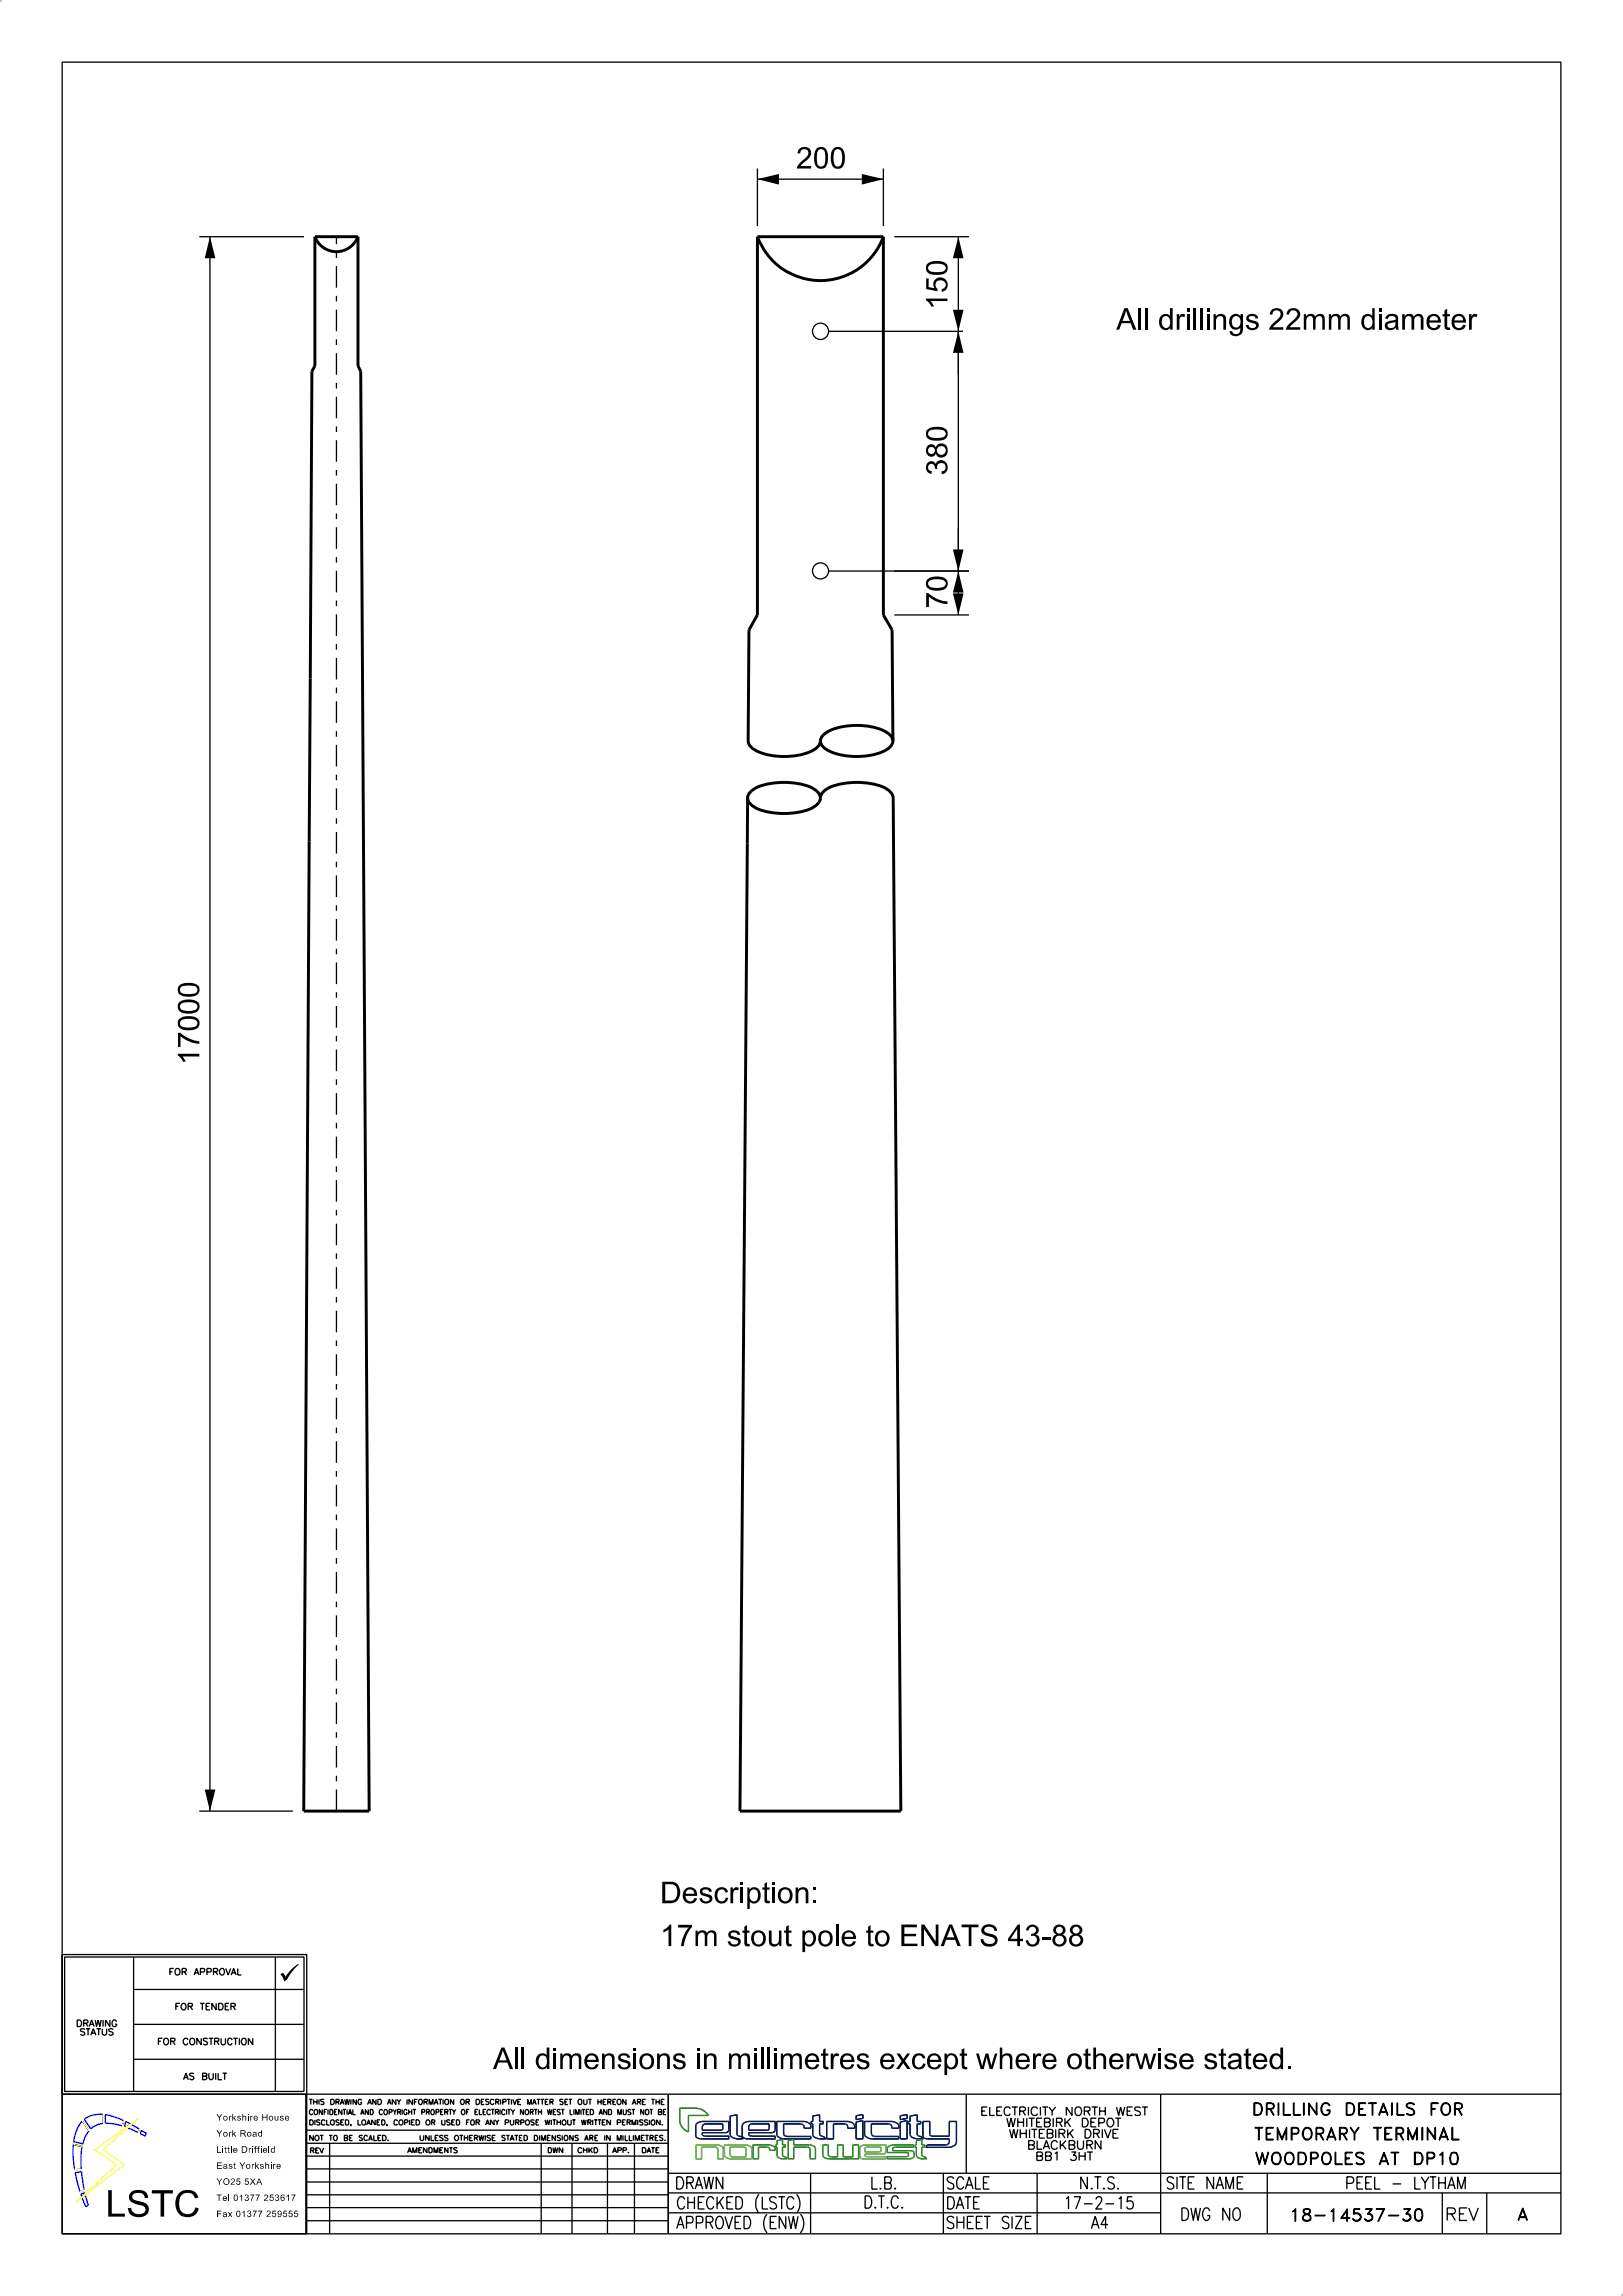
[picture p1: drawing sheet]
<svg xmlns="http://www.w3.org/2000/svg" width="210mm" height="297mm" viewBox="0 0 210 297" stroke-linecap="round" stroke-linejoin="round" font-family="sans-serif">
<defs><g id="words">
<text font-size="3.4" x="13.7" y="286.7">LSTC</text>
<g font-size="2.8">
<text x="103" y="21.8">200</text>
<text x="122.6" y="40.1" transform="rotate(-90 122.6 40.1)">150</text>
<text x="144.4" y="42.7">All drillings 22mm diameter</text>
<text x="122.6" y="61.5" transform="rotate(-90 122.6 61.5)">380</text>
<text x="122.6" y="78.7" transform="rotate(-90 122.6 78.7)">70</text>
<text x="25.8" y="137.8" transform="rotate(-90 25.8 137.8)">17000</text>
<text x="85.4" y="246.2">Description:</text>
<text x="85.4" y="251.8">17m stout pole to ENATS 43-88</text>
<text x="63.8" y="267.7">All dimensions in millimetres except where otherwise stated.</text>
</g>
<g font-size="1.6">
<text x="162" y="273.6">DRILLING DETAILS FOR</text>
<text x="162.2" y="276.8">TEMPORARY TERMINAL</text>
<text x="162.3" y="280">WOODPOLES AT DP10</text>
<text x="87.3" y="283.2">DRAWN</text>
<text x="87.5" y="285.7">CHECKED (LSTC)</text>
<text x="111.7" y="285.7">D.T.C.</text>
<text x="112.6" y="283.2">L.B.</text>
<text x="122.4" y="285.7">DATE</text>
<text x="122.4" y="283.2">SCALE</text>
<text x="137.6" y="285.7">17-2-15</text>
<text x="139.6" y="283.2">N.T.S.</text>
<text x="150.8" y="283.2">SITE NAME</text>
<text x="152.7" y="287.2">DWG NO</text>
<text x="166.8" y="287.3">18-14537-30</text>
<text x="174" y="283.2">PEEL - LYTHAM</text>
<text x="186.9" y="287.2">REV</text>
<text x="196.3" y="287.2">A</text>
<text x="87.5" y="288.3">APPROVED (ENW)</text>
<text x="122.4" y="288.3">SHEET SIZE</text>
<text x="141.2" y="288.3">A4</text>
</g>
<g font-size="1.1">
<text x="126.8" y="273.7">ELECTRICITY NORTH WEST</text>
<text x="130.2" y="275.1">WHITEBIRK DEPOT</text>
<text x="130.5" y="276.6">WHITEBIRK DRIVE</text>
<text x="132.9" y="278">BLACKBURN</text>
<text x="133.9" y="279.5">BB1 3HT</text>
</g>
<g font-size=".8">
<text x="21.8" y="255.5">FOR APPROVAL</text>
<text x="9.8" y="262.1">DRAWING</text>
<text x="10.3" y="263.3">STATUS</text>
<text x="22.6" y="260">FOR TENDER</text>
<text x="20.3" y="264.5">FOR CONSTRUCTION</text>
<text x="23.7" y="269">AS BUILT</text>
<text x="28" y="274.3">Yorkshire House</text>
<text x="28" y="280.5">East Yorkshire</text>
<text x="28" y="278.5">Little Driffield</text>
<text x="28" y="276.4">York Road</text>
<text x="28" y="286.8">Fax 01377 259555</text>
<text x="28" y="284.7">Tel 01377 253617</text>
<text x="28" y="282.6">YO25 5XA</text>
</g>
<g font-size=".7">
<text x="40" y="272.2">THIS DRAWING AND ANY INFORMATION OR DESCRIPTIVE MATTER SET OUT HEREON ARE THE</text>
<text x="40" y="273.6">CONFIDENTIAL AND COPYRIGHT PROPERTY OF ELECTRICITY NORTH WEST LIMITED AND MUST NOT BE</text>
<text x="40" y="274.9">DISCLOSED, LOANED, COPIED OR USED FOR ANY PURPOSE WITHOUT WRITTEN PERMISSION.</text>
<text x="40" y="276.9">NOT TO BE SCALED.</text>
<text x="40.1" y="278.5">REV</text>
<text x="52.7" y="278.5">AMENDMENTS</text>
<text x="54.2" y="276.9">UNLESS OTHERWISE STATED DIMENSIONS ARE IN MILLIMETRES.</text>
<text x="74.7" y="278.5">CHKD</text>
<text x="79.2" y="278.5">APP.</text>
<text x="83" y="278.5">DATE</text>
</g>
</g></defs>
<path d="M40.7 30.6a2.97 2.97 0 0 0 2.8 2 2.97 2.97 0 0 0 2.8-2M40.7 30.6v16.7l-.3 .7-1.1 186.3h8.5l-1.1-186.3-.4-.7v-16.7M40.7 30.6h5.6M98 30.6a8.7 8.7 0 0 0 8.2 5.7 8.7 8.7 0 0 0 8.1-5.7M98 30.6v48.9l-1.1 2-.1 14.3a1.71 1.71 0 0 0 1.4 1.5 9.2 9.2 0 0 0 7.1-.3 1.49 1.49 0 0 0 .9-1.2M98 30.6h16.3M114.3 30.6v48.9l1.1 2 .1 14.3M106.7 94.9a8.1 8.1 0 0 1 5.9-.9l.6 .1a3.3 3.3 0 0 1 2.3 1.4 1.23 1.23 0 0 1-.9 1.5 9.1 9.1 0 0 1-7.6 0 1.34 1.34 0 0 1-.8-1.5zM96.7 103.2l-1 131.1h20.9l-1-131.1a2.21 2.21 0 0 0-1.9-1.6 9.7 9.7 0 0 0-6.7 .4 1.54 1.54 0 0 0-.8 1.2M97.2 102.3a7.4 7.4 0 0 1 4.9-1.1 5.5 5.5 0 0 1 3.8 1.4 1.04 1.04 0 0 1-.3 1.5 7.4 7.4 0 0 1-4.8 1.1 5.5 5.5 0 0 1-3.8-1.4 1.04 1.04 0 0 1 .2-1.5z" fill="none" stroke="#000" stroke-width=".38"/>
<g fill="none" stroke="#000" stroke-width=".17">
<path d="M8 8h194v281h-194zM98 23.2h16.3M98 21.8v7.4M114.3 21.8v7.4M115.7 30.6h9.7M124 30.6v48.9M107.2 42.9h17.4M107.2 73.9h18.2M115.7 79.5h9.7"/>
<circle cx="106.2" cy="42.9" r="1.05"/>
<circle cx="106.2" cy="73.9" r="1.04"/>
</g>
<path d="M98 23.2l2.8-.7v1.4zM111.5 22.5l2.8 .7-2.8 .7zM124 30.6l.7 2.8h-1.4zM124 42.9l.7 2.7h-1.4zM123.3 40.1h1.4l-.7 2.8zM124 73.9l.7 2.8h-1.4zM123.3 71.1h1.4l-.7 2.8zM123.3 76.8h1.4l-.7 2.7z" fill="#000"/>
<path d="M43.5 234.3v-203.7" fill="none" stroke="#000" stroke-width=".17" stroke-dasharray="2.8 1.1 .7 1.1" stroke-linecap="butt"/>
<g fill="#c0c0c0">
<path d="M0 0h.3l-.1 .2-.2 .1z" fill-rule="evenodd"/>
<path d="M209.8 296.8l.2-.1v.3h-.3z" fill-rule="evenodd"/>
</g>
<g fill="none" stroke="#000" stroke-width=".17">
<path d="M8 270.9h31.7v18.1h-31.7zM9.5 277.4l1.1 .3M9.5 277.4h.1M125 270.9v10.2M150.2 270.9v18.1M202 270.9h-115.5v18.1M86.5 281.1h115.5M86.5 286.2h63.7M86.5 283.7h115.5M104.9 281.1v7.9M122.1 281.1v7.9M134.2 281.1v7.9"/>
<path d="M164 281.1v7.9M186.6 283.7v5.3M192.4 283.7v5.3"/>
</g>
<g fill="none" stroke="#00235d" stroke-width=".17">
<path d="M90.2 274.6l.6-.2h3.5v1.1l-.2 .3-3.2 .1v.3l.3 .1h3.1v.4h-3.7l-.4-.2-.2-.1v-1.5zM91 274.9l.3-.2h2.2v.6l-.2 .3h-2.4zM91 276.3h.1M94.5 273.7l.8-.1 .1 2.4v.2l.5 .2 .2 .2h-.9a.85 .85 0 0 1-.7-.5zM96.2 274.6l.6-.2h3.5v1.1l-.2 .3-3.2 .1v.3l.3 .1h3.1v.4h-3.6l-.5-.2-.2-.2v-1.3zM97 274.9l.3-.2h2.2v.6l-.2 .3h-2.4zM97 276.3h.1M97.3 276.3h-.1M100.5 274.4h3.6l.4 .1 .4 .4v.4h-.8l-.1-.3-.4-.3h-2.2l.1 1.5 .3 .2h3.1v.2l-3.5 .1a1.15 1.15 0 0 1-.9-.5zM103.7 274.8h.1M104 274.9v.1M105.2 273.7l.8-.1v.8h.5v.3h-.5v1.3l.1 .2 .4 .2 .3 .2v.1a2.06 2.06 0 0 1-1.5-.3l-.1-.2v-1.5h-.2v-.3h.2z"/>
<path d="M107 274.4h2.8a.7 .7 0 0 1 .8 .9h-.9v-.3l-.4-.3h-1.5v2h-.8v-.1zM110.8 274.5l.8-.2 .1 .1-.1 2.3-.8-.1zM110.8 273.7l.8-.1v.4l-.8 .2zM111.9 274.4l3.7 .1a.66 .66 0 0 1 .7 .8h-.9v-.3l-.4-.3h-2.3v1.3a.36 .36 0 0 0 .4 .4h3.1l.1 .2-3.6 .1a1.15 1.15 0 0 1-.8-.5zM115.1 274.8h.1M115.3 274.9l.1 .1M116.5 274.5l.8-.2 .1 .1-.1 2.3-.8-.1zM116.5 273.7l.8-.2 .1 .1v.4l-.9 .2zM117.8 273.8l.9-.2v.8l.4 .1v.2h-.4v1.5l.5 .2 .2 .2-.8 .1-.3-.1a.55 .55 0 0 1-.5-.5v-1.4h-.3v-.2l.3-.1zM119.4 274.4h.9v1.7l.1 .2h.2h2.2v-1.8l.9-.1 .1 2.8a1.22 1.22 0 0 1-.9 .6h-3.1l.3-.3h2.4l.3-.4v-.4h-2.9l-.4-.2-.1-.1z"/>
</g>
<g fill="none" stroke="#00194b" stroke-width=".17">
<path d="M90.1 274.7l.7-.3h3.5v1.1l-.2 .3-3.2 .1v.3l.3 .1h3.1v.4h-3.7l-.4-.2-.2-.1v-1.5zM91 274.9l.3-.2h2.2v.6l-.2 .3h-2.4zM94.5 273.7l.8-.1 .1 2.4v.2l.5 .2 .2 .2h-.9a.85 .85 0 0 1-.7-.5zM96.2 274.7l.6-.3h3.5v1.1l-.2 .3-3.2 .1v.3l.3 .1h3.1v.4h-3.6l-.4-.1-.3-.3v-1.3zM97 274.9l.3-.2h2.2v.6l-.2 .3h-2.4zM97.3 276.3h-.1M100.5 274.4h3.6l.4 .1 .4 .4v.4h-.8l-.1-.3-.4-.3h-2.2l.1 1.5 .3 .2h3.1v.2l-3.5 .1a1.15 1.15 0 0 1-.9-.5zM103.7 274.8h.1M104 274.9v.1M105.2 273.7l.8-.1v.8h.5v.3h-.5v1.3l.1 .2 .4 .2 .3 .2v.1a2.06 2.06 0 0 1-1.5-.3l-.1-.2v-1.5h-.2v-.3h.2zM107 274.4h2.8a.7 .7 0 0 1 .8 .9h-.9v-.3l-.4-.3h-1.5v2h-.8v-.1zM110.8 274.5l.8-.2 .1 .1-.1 2.3-.8-.1z"/>
<path d="M110.8 273.7l.8-.1v.4l-.8 .2zM111.9 274.4l3.7 .1a.66 .66 0 0 1 .7 .8h-.9v-.3l-.4-.3h-2.3v1.3a.36 .36 0 0 0 .4 .4h3.1l.1 .2-3.6 .1a1.15 1.15 0 0 1-.8-.5zM115.1 274.8h.1M115.3 274.9l.1 .1M116.5 274.5l.8-.2 .1 .1-.1 2.3-.8-.1zM116.5 273.7l.8-.2 .1 .1v.4l-.9 .2zM117.8 273.8l.9-.2v.8l.4 .1v.2h-.4v1.5l.5 .2 .2 .2-.8 .1-.3-.1a.55 .55 0 0 1-.5-.5v-1.4h-.3l.1-.3h.2zM119.4 274.4h.9v1.7l.1 .2h.2h2.2v-1.8l.9-.1 .1 2.8a1.22 1.22 0 0 1-.9 .6h-3.1l.3-.3h2.4l.3-.4v-.4h-2.9l-.4-.2-.1-.1z"/>
</g>
<g fill="none" stroke="#147d14" stroke-width=".17">
<path d="M87.9 272.7h2a2 2 0 0 1 1.8 .9h-2.6v2.2a1.67 1.67 0 0 1-1.2-1.5zM90.1 277.5h2.9l.3 .1 .3 .3v1.3h-.7v-1.2l-.2-.2-1.9-.1v1.6h-.7zM92.8 277.8h.1M92.9 277.9h.1M93.7 277.5h2.9a.76 .76 0 0 1 .7 .4l-.1 1.3h-2.9a.61 .61 0 0 1-.6-.4zM94.4 277.7l2 .1 .2 .2v1h-1.9l-.1-.1-.2-.1zM96.5 277.9h.1M97.4 277.5h2.3a.59 .59 0 0 1 .6 .7h-.7v-.2l-.2-.3h-1.3v1.5l-.7 .1zM99.4 277.8h.1M99.5 277.8h.1M99.6 277.9h.1M100.5 276.9l.7-.1v.7h.4v.2h-.4v1.1l.4 .2 .2 .3-.8-.1-.3-.1-.2-.2v-1.2h-.1v-.2h.1z"/>
<path d="M102 276.9l.7-.1v.7h2.2l.4 .1 .2 .3v1.3h-.7v-1.2l-.2-.3h-1.9v1.6h-.7zM104.6 277.8h.1M104.7 277.8h.1M104.8 277.9h.1M106.5 277.5h.7v1.3l.2 .2h1v-1.5h.6h.1v1.5h1.2v-1.5h.7h.1v1.7h-4.2l-.4-.3zM111.4 277.6l.4-.1h2.8v.8l-.1 .3h-2.6v.3l.2 .1h2.5v.2h-3.1l-.3-.2v-1.2zM112 277.9l.2-.2h1.8v.5l-.2 .1h-1.9zM114.9 277.7l.6-.2h2.7v.2h-2.5a.3 .3 0 0 0-.1 .5h2.4l.3 .1v.7l-.5 .3-3-.1 .1-.2h2.5l.1-.1v-.4l-.1-.1h-2.6v-.5zM117.6 278.6h.1M117.6 278.8h-.1M118.6 276.9l.7-.1v.7h.4l-.1 .2h-.3v1l.1 .2 .3 .1 .2 .3a1.46 1.46 0 0 1-1.2-.2l-.1-.3v-1.1h-.2v-.2h.2z"/>
</g>
<g fill="none" stroke="#7ac043" stroke-width=".17">
<path d="M87.9 272.7h2a2 2 0 0 1 1.8 .9h-2.6v2.2a1.67 1.67 0 0 1-1.2-1.5zM90.1 277.5h2.9l.3 .1 .3 .3v1.3h-.7v-1.2l-.2-.2-1.9-.1v1.6h-.7zM92.8 277.8h.1M92.9 277.9h.1M93.7 277.5h2.9a.76 .76 0 0 1 .7 .4l-.1 1.3h-2.9a.61 .61 0 0 1-.6-.4zM94.4 277.7l2 .1 .2 .2v1h-1.9l-.1-.1-.2-.1zM96.5 277.9h.1M97.4 277.5h2.3a.59 .59 0 0 1 .6 .7h-.7v-.2l-.2-.3h-1.3v1.5l-.7 .1zM99.4 277.8h.1M99.5 277.8h.1M99.6 277.9h.1M100.5 276.9l.7-.1v.7h.4v.2h-.4v1.1l.4 .2 .2 .3-.8-.1-.3-.1-.2-.2v-1.2h-.1v-.2h.1z"/>
<path d="M102 276.9l.7-.1v.7h2.2l.4 .1 .2 .3v1.3h-.7v-1.2l-.2-.3h-1.9v1.6h-.7zM104.6 277.8h.1M104.7 277.8h.1M104.8 277.9h.1M106.5 277.5h.7v1.3l.2 .2h1v-1.5h.6h.1v1.5h1.2v-1.5h.7h.1v1.7h-4.2l-.4-.3zM111.4 277.6l.4-.1h2.8v.8l-.1 .3h-2.6v.3l.2 .1h2.5v.2h-3.1l-.3-.2v-1.2zM112 277.9l.2-.2h1.8v.5l-.2 .1h-1.9zM114.9 277.7l.6-.2h2.7v.2h-2.5a.3 .3 0 0 0-.1 .5h2.4l.3 .1v.7l-.5 .3-3-.1 .1-.2h2.5l.1-.1v-.4l-.1-.1h-2.6v-.5zM117.6 278.6h.1M117.6 278.8h-.1M118.6 276.9l.7-.1v.7h.4l-.1 .2h-.3v1l.1 .2 .3 .1 .2 .3a1.46 1.46 0 0 1-1.2-.2l-.1-.3v-1.1h-.2v-.2h.2z"/>
</g>
<g fill="none" stroke="#00f" stroke-width=".17">
<path d="M9.5 277.4h.1M9.5 277h.1M10.6 277.7l-.1 1.4v1.5M10.6 277.7l-1.1-.3v1.5l.2 1.8 .8-.1M10.6 277.7h.1M10.7 274.4l.8 1.2-.5 1-.3 .7-1.2-.3 .3-1a4.1 4.1 0 0 1 .9-1.6zM10.7 274.4h.1M10.7 277.3h.1M10.9 274.1l.8 1.3M10.9 274.1h.1M11.8 275.4h.1M13.3 273.5h.1"/>
<path d="M13.3 273.5a3.4 3.4 0 0 0-2.4 .6M13.3 273.5l.1 1.2-.8 .1-.9 .6M13.4 274.7h.1M13.6 273.5l1.4 .4 1 .4M13.6 273.5l.1 1.2M13.6 273.5v.1M13.7 274.7h.1M16 274.3h.1M16 274.3l-.1 .7-1-.2-1.2-.1M9.7 280.7h.1M10.5 280.6h.1"/>
</g>
<g fill="none" stroke="#ff0" stroke-width=".17">
<path d="M9.5 277.4h.1M9.5 277l1.2 .3-.1 .4-1.1-.3zM9.5 277h.1M10.6 277.7h.1M10.7 274.4h.1M10.7 277.3h.1M10.9 274.1l.8 1.3M10.9 274.1l-.2 .3 .8 1.2 .2-.2M10.9 274.1h.1M11.8 275.4h.1M13.3 273.5h.1M13.3 273.5h.3"/>
<path d="M13.3 273.5l.1 1.2h.3M13.4 274.7h.1M13.6 273.5l.1 1.2M13.6 273.5v.1M13.7 274.7h.1M16 274.3h.1M16 274.3l.3 .1-.2 .7-.2-.1M16 274.3l-.2 .7M16.3 274.4h.1"/>
</g>
<path d="M15.8 274.9h.1v.2h-.1z" fill-rule="evenodd" fill="#ff0"/>
<path d="M16.3 274.4h.1M16.3 274.4l.6 .3-.6 .5-.2-.1zM16.5 275.2l.5-.4 1 .6-.1 .5zM17.9 275.9h.1M18 275.4h.1" fill="none" stroke="#00f" stroke-width=".17"/>
<path d="M18 275.4l.3 .2-.2 .4-.2-.1zM18 275.4h.1M18.1 276h.1M18.3 275.6h.1" fill="none" stroke="#ff0" stroke-width=".17"/>
<path d="M17.8 275.8h.1v.1h-.1z" fill-rule="evenodd" fill="#ff0"/>
<g fill="none" stroke="#00f" stroke-width=".17">
<path d="M18.1 276h.1M18.3 275.6l.6 .4-.1 .3-.7-.3zM18.3 275.6h.1M18.9 276h.1M9.7 281h.1M10.4 283.5h.1M10.5 283.8l.5-.2v.2l-.4 .4zM10.5 280.9h.1M10.5 280.9l.4 2.4-.5 .2M10.5 280.9l-.8 .2 .7 2.4M10.6 284.3l.4-.4 .4 1.4-.3 .2zM10.9 283.3h.1"/>
<path d="M11 283.6h.1M11.1 285.5h.1M11.4 285.2h.1"/>
</g>
<path d="M12.3 278.1l5.6-4.1-4.6 4.1 2.8 1.9-6.2 4.8 5.2-4.8zM9.7 280.7h.1M9.7 281h.1M10.4 283.5h.1M10.4 283.5l.5-.2 .1 .3-.5 .2zM10.5 280.6v.3M10.5 280.6l-.8 .1v.4l.8-.2M10.5 280.6h.1M10.5 280.9h.1M10.9 283.3h.1" fill="none" stroke="#ff0" stroke-width=".17"/>
<g fill="none" stroke="#000" stroke-width=".17">
<path d="M25.8 30.6h13.5M27.2 30.6v203.7M25.8 234.3h12.1M8 252.8v18.1M8 252.8h31.7v18.1h-31.7zM8.4 253.1h30.9v17.4h-30.9zM17.3 253.1v17.4M17.3 257.3h22M35.6 253.1v17.4M17.3 261.9h22M17.3 266.4h22M39.6 278.9h46.9"/>
<path d="M39.6 277.2h46.9M39.6 275.6h46.9M42.7 277.2v11.7M70 277.2v11.7M70.9 277.8a.35 .35 0 0 1 .5 .2 .35 .35 0 0 1-.2 .5h-.3zM71.5 277.8l.2 .7 .2-.7 .1 .7 .2-.7M72.8 277.8v.7l-.4-.7v.7M74 277.2v11.7M78.6 277.2v11.7M82.1 277.2v11.7M39.6 287.3h46.9M39.6 285.6h46.9"/>
<path d="M39.6 283.9h46.9M39.6 282.3h46.9M39.6 280.6h46.9M86.5 288.9v-18h-46.9v18.1M98.2 283.8a1.94 1.94 0 0 0 0 2.5M99.2 286.4a1.94 1.94 0 0 0 0 2.5M103.1 283.8a1.94 1.94 0 0 1 0 2.5M103.6 286.4a1.94 1.94 0 0 1 0 2.5"/>
</g>
<g fill="#000">
<path d="M27.2 30.6l.7 2.8h-1.4zM26.5 231.5h1.4l-.7 2.8z"/>
<path d="M36.4 255.3h.3l.2 .4a5.2 5.2 0 0 1 1.7-1.7l.1 .1a6.5 6.5 0 0 0-1.6 2l-.3 .2-.3-.6-.2-.3z" fill-rule="evenodd"/>
<path d="M28.9 282.2a.41 .41 0 0 0 .8 0 .41 .41 0 0 0-.8 0zM29.1 281.9a.3 .3 0 0 1 .4 .1 .3 .3 0 0 1-.1 .4 .3 .3 0 0 1-.4 0z" fill-rule="evenodd"/>
</g>
<use href="#words"/>
</svg>
